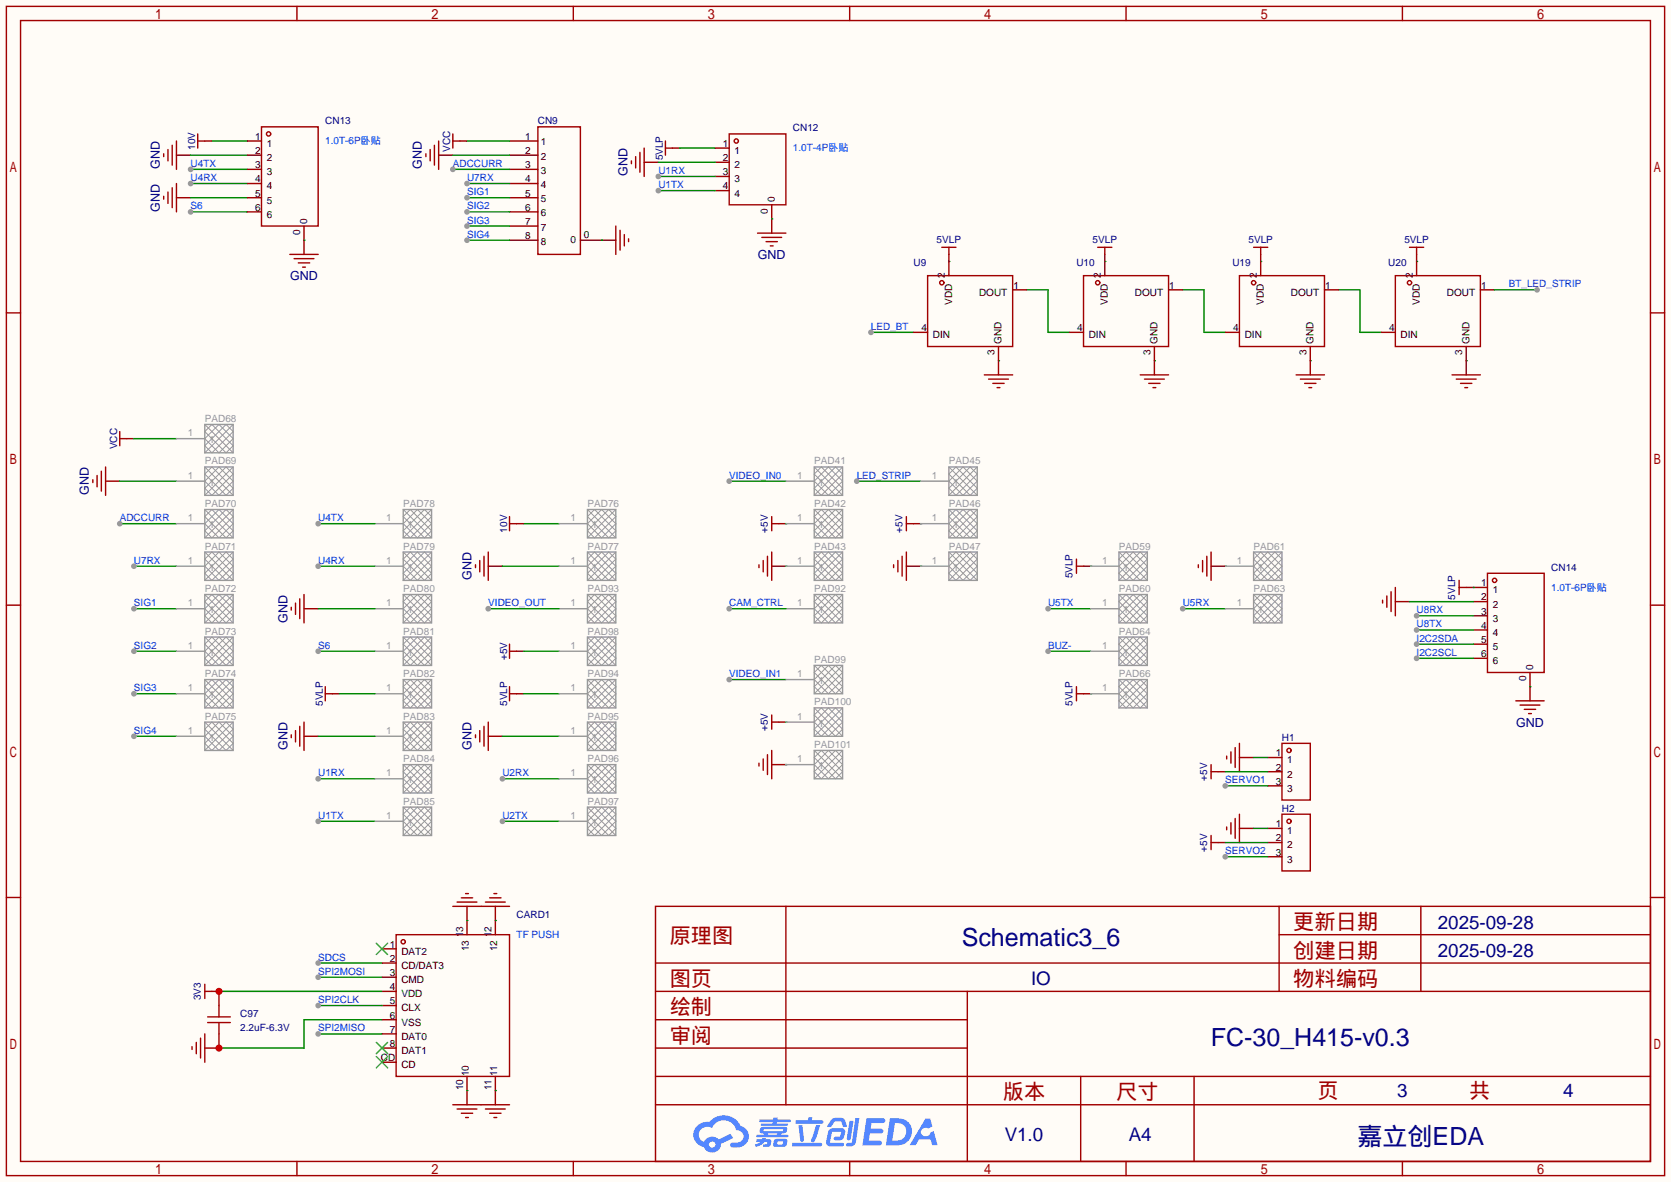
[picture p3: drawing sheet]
<svg xmlns="http://www.w3.org/2000/svg" width="299mm" height="212mm" viewBox="0 0 299 212" stroke-linecap="round" stroke-linejoin="round" font-family="sans-serif">
<defs><g id="words">
<g font-size="4.5" fill="#000080">
<text x="172.4" y="169.6">Schematic3_6</text>
<text x="217" y="187.4">FC-30_H415-v0.3</text>
<text x="243.3" y="205.2">嘉立创EDA</text>
</g>
<g font-size="3.8" fill="#a00000">
<text x="231.8" y="166.5">更新日期</text>
<text x="120" y="169.1">原理图</text>
<text x="231.8" y="171.6">创建日期</text>
<text x="120" y="176.7">图页</text>
<text x="231.8" y="176.7">物料编码</text>
<text x="120" y="181.8">绘制</text>
<text x="120" y="186.9">审阅</text>
<text x="179.7" y="197">版本</text>
<text x="200" y="197">尺寸</text>
<text x="236.1" y="196.8">页</text>
<text x="263.3" y="196.8">共</text>
</g>
<g font-size="3.4" fill="#000080">
<text x="257.7" y="166.4">2025-09-28</text>
<text x="257.7" y="171.5">2025-09-28</text>
<text x="184.8" y="176.6">IO</text>
<text x="250.4" y="196.7">3</text>
<text x="280.1" y="196.7">4</text>
<text x="180.1" y="204.5">V1.0</text>
<text x="202.3" y="204.5">A4</text>
</g>
<g font-size="2.2" fill="#000080">
<text x="28.6" y="30.3" transform="rotate(-90 28.6 30.3)">GND</text>
<text x="75.6" y="30.3" transform="rotate(-90 75.6 30.3)">GND</text>
<text x="112.5" y="31.6" transform="rotate(-90 112.5 31.6)">GND</text>
<text x="28.6" y="37.9" transform="rotate(-90 28.6 37.9)">GND</text>
<text x="135.8" y="46.4">GND</text>
<text x="52" y="50.2">GND</text>
<text x="15.9" y="88.7" transform="rotate(-90 15.9 88.7)">GND</text>
<text x="84.5" y="104" transform="rotate(-90 84.5 104)">GND</text>
<text x="51.5" y="111.6" transform="rotate(-90 51.5 111.6)">GND</text>
<text x="271.7" y="130.2">GND</text>
<text x="51.5" y="134.4" transform="rotate(-90 51.5 134.4)">GND</text>
<text x="84.5" y="134.4" transform="rotate(-90 84.5 134.4)">GND</text>
</g>
<g font-size="1.8" fill="#000080">
<text x="58.3" y="22.3">CN13</text>
<text x="96.4" y="22.3">CN9</text>
<text x="142.1" y="23.6">CN12</text>
<text x="35" y="26.9" transform="rotate(-90 35 26.9)">10V</text>
<text x="80.7" y="27.2" transform="rotate(-90 80.7 27.2)">VCC</text>
<text x="118.8" y="28.7" transform="rotate(-90 118.8 28.7)">5VLP</text>
<text x="163.7" y="47.7">U9</text>
<text x="167.9" y="43.6">5VLP</text>
<text x="192.9" y="47.7">U10</text>
<text x="195.8" y="43.6">5VLP</text>
<text x="220.9" y="47.7">U19</text>
<text x="223.7" y="43.6">5VLP</text>
<text x="248.8" y="47.7">U20</text>
<text x="251.7" y="43.6">5VLP</text>
<text x="21" y="80.5" transform="rotate(-90 21 80.5)">VCC</text>
<text x="90.9" y="95.4" transform="rotate(-90 90.9 95.4)">10V</text>
<text x="137.6" y="95.5" transform="rotate(-90 137.6 95.5)">+5V</text>
<text x="161.7" y="95.5" transform="rotate(-90 161.7 95.5)">+5V</text>
<text x="192.2" y="103.7" transform="rotate(-90 192.2 103.7)">5VLP</text>
<text x="260.8" y="107.5" transform="rotate(-90 260.8 107.5)">5VLP</text>
<text x="278" y="102.3">CN14</text>
<text x="90.9" y="118.3" transform="rotate(-90 90.9 118.3)">+5V</text>
<text x="57.8" y="126.5" transform="rotate(-90 57.8 126.5)">5VLP</text>
<text x="90.9" y="126.5" transform="rotate(-90 90.9 126.5)">5VLP</text>
<text x="137.6" y="131" transform="rotate(-90 137.6 131)">+5V</text>
<text x="192.2" y="126.5" transform="rotate(-90 192.2 126.5)">5VLP</text>
<text x="229.7" y="132.8">H1</text>
<text x="216.3" y="139.9" transform="rotate(-90 216.3 139.9)">+5V</text>
<text x="229.7" y="145.5">H2</text>
<text x="216.3" y="152.6" transform="rotate(-90 216.3 152.6)">+5V</text>
<text x="92.6" y="164.5">CARD1</text>
<text x="36" y="179.3" transform="rotate(-90 36 179.3)">3V3</text>
<text x="43.1" y="182.3">C97</text>
<text x="43.1" y="184.8">2.2uF-6.3V</text>
</g>
<g font-size="1.8" fill="#00f">
<text x="34.2" y="29.9">U4TX</text>
<text x="58.3" y="25.8">1.0T-6P卧贴</text>
<text x="81.2" y="29.9">ADCCURR</text>
<text x="142.1" y="27.1">1.0T-4P卧贴</text>
<text x="34.2" y="32.4">U4RX</text>
<text x="83.7" y="35">SIG1</text>
<text x="83.7" y="32.4">U7RX</text>
<text x="118" y="31.2">U1RX</text>
<text x="118" y="33.7">U1TX</text>
<text x="34.2" y="37.5">S6</text>
<text x="83.7" y="37.5">SIG2</text>
<text x="83.7" y="40.1">SIG3</text>
<text x="83.7" y="42.6">SIG4</text>
<text x="270.4" y="51.5">BT_LED_STRIP</text>
<text x="156.1" y="59.1">LED_BT</text>
<text x="130.7" y="85.8">VIDEO_IN0</text>
<text x="153.5" y="85.8">LED_STRIP</text>
<text x="21.5" y="93.4">ADCCURR</text>
<text x="57" y="93.4">U4TX</text>
<text x="24" y="101">U7RX</text>
<text x="57" y="101">U4RX</text>
<text x="278" y="105.9">1.0T-6P卧贴</text>
<text x="24" y="108.6">SIG1</text>
<text x="87.5" y="108.6">VIDEO_OUT</text>
<text x="130.7" y="108.6">CAM_CTRL</text>
<text x="187.8" y="108.6">U5TX</text>
<text x="212" y="108.6">U5RX</text>
<text x="253.9" y="109.9">U8RX</text>
<text x="253.9" y="112.5">U8TX</text>
<text x="24" y="116.3">SIG2</text>
<text x="57" y="116.3">S6</text>
<text x="187.8" y="116.3">BUZ-</text>
<text x="253.9" y="115">I2C2SDA</text>
<text x="253.9" y="117.5">I2C2SCL</text>
<text x="24" y="123.9">SIG3</text>
<text x="130.7" y="121.3">VIDEO_IN1</text>
<text x="24" y="131.5">SIG4</text>
<text x="57" y="139.1">U1RX</text>
<text x="90" y="139.1">U2RX</text>
<text x="219.6" y="140.4">SERVO1</text>
<text x="57" y="146.7">U1TX</text>
<text x="90" y="146.7">U2TX</text>
<text x="219.6" y="153.1">SERVO2</text>
<text x="57" y="172.1">SDCS</text>
<text x="92.6" y="168.1">TF PUSH</text>
<text x="57" y="174.7">SPI2MOSI</text>
<text x="57" y="179.8">SPI2CLK</text>
<text x="57" y="184.8">SPI2MISO</text>
</g>
<g font-size="1.8">
<text x="45.7" y="25.1">1</text>
<text x="45.7" y="27.6">2</text>
<text x="47.8" y="26.3">1</text>
<text x="47.8" y="28.9">2</text>
<text x="94.1" y="25.1">1</text>
<text x="94.1" y="27.6">2</text>
<text x="96.9" y="26.1">1</text>
<text x="96.9" y="28.6">2</text>
<text x="129.6" y="26.3">1</text>
<text x="129.6" y="28.9">2</text>
<text x="131.6" y="27.6">1</text>
<text x="45.7" y="30.1">3</text>
<text x="45.7" y="32.7">4</text>
<text x="45.7" y="35.2">5</text>
<text x="47.8" y="31.4">3</text>
<text x="47.8" y="33.9">4</text>
<text x="94.1" y="30.1">3</text>
<text x="94.1" y="32.7">4</text>
<text x="94.1" y="35.2">5</text>
<text x="96.9" y="31.2">3</text>
<text x="96.9" y="33.7">4</text>
<text x="129.6" y="31.4">3</text>
<text x="129.6" y="33.9">4</text>
<text x="131.6" y="30.1">2</text>
<text x="131.6" y="32.7">3</text>
<text x="131.6" y="35.2">4</text>
<text x="45.7" y="37.8">6</text>
<text x="47.8" y="36.5">5</text>
<text x="47.8" y="39">6</text>
<text x="55.1" y="40.1" transform="rotate(-90 55.1 40.1)">0</text>
<text x="94.1" y="37.8">6</text>
<text x="94.1" y="40.3">7</text>
<text x="96.9" y="36.2">5</text>
<text x="96.9" y="38.8">6</text>
<text x="96.9" y="41.3">7</text>
<text x="137.6" y="38.3" transform="rotate(-90 137.6 38.3)">0</text>
<text x="138.9" y="36.2" transform="rotate(-90 138.9 36.2)">0</text>
<text x="53.8" y="42.1" transform="rotate(-90 53.8 42.1)">0</text>
<text x="94.1" y="42.8">8</text>
<text x="96.9" y="43.9">8</text>
<text x="102.3" y="43.6">0</text>
<text x="104.6" y="42.6">0</text>
<text x="169.4" y="49.8" transform="rotate(-90 169.4 49.8)">2</text>
<text x="175.5" y="53">DOUT</text>
<text x="181.6" y="51.7">1</text>
<text x="197.3" y="49.8" transform="rotate(-90 197.3 49.8)">2</text>
<text x="203.4" y="53">DOUT</text>
<text x="209.5" y="51.7">1</text>
<text x="225.2" y="49.8" transform="rotate(-90 225.2 49.8)">2</text>
<text x="231.3" y="53">DOUT</text>
<text x="237.5" y="51.7">1</text>
<text x="253.2" y="49.8" transform="rotate(-90 253.2 49.8)">2</text>
<text x="259.3" y="53">DOUT</text>
<text x="265.4" y="51.7">1</text>
<text x="165.1" y="59.3">4</text>
<text x="170.6" y="54.6" transform="rotate(-90 170.6 54.6)">VDD</text>
<text x="193.1" y="59.3">4</text>
<text x="198.6" y="54.6" transform="rotate(-90 198.6 54.6)">VDD</text>
<text x="221" y="59.3">4</text>
<text x="226.5" y="54.6" transform="rotate(-90 226.5 54.6)">VDD</text>
<text x="248.9" y="59.3">4</text>
<text x="254.4" y="54.6" transform="rotate(-90 254.4 54.6)">VDD</text>
<text x="167.2" y="60.6">DIN</text>
<text x="178.2" y="63.7" transform="rotate(-90 178.2 63.7)">3</text>
<text x="179.5" y="61.6" transform="rotate(-90 179.5 61.6)">GND</text>
<text x="195.1" y="60.6">DIN</text>
<text x="206.2" y="63.7" transform="rotate(-90 206.2 63.7)">3</text>
<text x="207.5" y="61.6" transform="rotate(-90 207.5 61.6)">GND</text>
<text x="223.1" y="60.6">DIN</text>
<text x="234.1" y="63.7" transform="rotate(-90 234.1 63.7)">3</text>
<text x="235.4" y="61.6" transform="rotate(-90 235.4 61.6)">GND</text>
<text x="251" y="60.6">DIN</text>
<text x="262.1" y="63.7" transform="rotate(-90 262.1 63.7)">3</text>
<text x="263.3" y="61.6" transform="rotate(-90 263.3 61.6)">GND</text>
<text x="265.4" y="105.1">1</text>
<text x="265.4" y="107.6">2</text>
<text x="267.5" y="106.3">1</text>
<text x="265.4" y="110.1">3</text>
<text x="265.4" y="112.7">4</text>
<text x="267.5" y="108.9">2</text>
<text x="267.5" y="111.4">3</text>
<text x="267.5" y="114">4</text>
<text x="265.4" y="115.2">5</text>
<text x="265.4" y="117.8">6</text>
<text x="267.5" y="116.5">5</text>
<text x="267.5" y="119">6</text>
<text x="273.5" y="122.1" transform="rotate(-90 273.5 122.1)">0</text>
<text x="274.8" y="120.1" transform="rotate(-90 274.8 120.1)">0</text>
<text x="228.6" y="135.5">1</text>
<text x="230.7" y="136.8">1</text>
<text x="228.6" y="138.1">2</text>
<text x="228.6" y="140.6">3</text>
<text x="230.7" y="139.4">2</text>
<text x="230.7" y="141.9">3</text>
<text x="228.6" y="148.2">1</text>
<text x="230.7" y="149.5">1</text>
<text x="228.6" y="150.8">2</text>
<text x="228.6" y="153.3">3</text>
<text x="230.7" y="152.1">2</text>
<text x="230.7" y="154.6">3</text>
<text x="83" y="168" transform="rotate(-90 83 168)">13</text>
<text x="88.1" y="168" transform="rotate(-90 88.1 168)">12</text>
<text x="69.9" y="169.8">1</text>
<text x="69.9" y="172.4">2</text>
<text x="71.9" y="171.1">DAT2</text>
<text x="71.9" y="173.6">CD/DAT3</text>
<text x="84" y="170.5" transform="rotate(-90 84 170.5)">13</text>
<text x="89.1" y="170.5" transform="rotate(-90 89.1 170.5)">12</text>
<text x="69.9" y="174.9">3</text>
<text x="69.9" y="177.5">4</text>
<text x="69.9" y="180">5</text>
<text x="71.9" y="176.2">CMD</text>
<text x="71.9" y="178.7">VDD</text>
<text x="69.9" y="182.5">6</text>
<text x="69.9" y="185.1">7</text>
<text x="71.9" y="181.3">CLX</text>
<text x="71.9" y="183.8">VSS</text>
<text x="68.3" y="190.2">CD</text>
<text x="69.9" y="187.6">8</text>
<text x="71.9" y="186.3">DAT0</text>
<text x="71.9" y="188.9">DAT1</text>
<text x="71.9" y="191.4">CD</text>
<text x="83" y="195.4" transform="rotate(-90 83 195.4)">10</text>
<text x="84" y="192.9" transform="rotate(-90 84 192.9)">10</text>
<text x="88.1" y="195.4" transform="rotate(-90 88.1 195.4)">11</text>
<text x="89.1" y="192.9" transform="rotate(-90 89.1 192.9)">11</text>
</g>
<g font-size="1.8" fill="#999">
<text x="36.7" y="75.6">PAD68</text>
<text x="33.7" y="78.2">1</text>
<text x="36.7" y="83.2">PAD69</text>
<text x="37.5" y="79.4">1</text>
<text x="145.9" y="83.2">PAD41</text>
<text x="170.1" y="83.2">PAD45</text>
<text x="33.7" y="85.8">1</text>
<text x="37.5" y="87.1">1</text>
<text x="142.9" y="85.8">1</text>
<text x="146.7" y="87.1">1</text>
<text x="167" y="85.8">1</text>
<text x="170.8" y="87.1">1</text>
<text x="33.7" y="93.4">1</text>
<text x="36.7" y="90.9">PAD70</text>
<text x="37.5" y="94.7">1</text>
<text x="69.2" y="93.4">1</text>
<text x="72.3" y="90.9">PAD78</text>
<text x="73" y="94.7">1</text>
<text x="102.3" y="93.4">1</text>
<text x="105.3" y="90.9">PAD76</text>
<text x="106" y="94.7">1</text>
<text x="142.9" y="93.4">1</text>
<text x="145.9" y="90.9">PAD42</text>
<text x="146.7" y="94.7">1</text>
<text x="167" y="93.4">1</text>
<text x="170.1" y="90.9">PAD46</text>
<text x="170.8" y="94.7">1</text>
<text x="33.7" y="101">1</text>
<text x="36.7" y="98.5">PAD71</text>
<text x="69.2" y="101">1</text>
<text x="72.3" y="98.5">PAD79</text>
<text x="102.3" y="101">1</text>
<text x="105.3" y="98.5">PAD77</text>
<text x="142.9" y="101">1</text>
<text x="145.9" y="98.5">PAD43</text>
<text x="167" y="101">1</text>
<text x="170.1" y="98.5">PAD47</text>
<text x="197.5" y="101">1</text>
<text x="200.5" y="98.5">PAD59</text>
<text x="221.6" y="101">1</text>
<text x="224.7" y="98.5">PAD61</text>
<text x="36.7" y="106.1">PAD72</text>
<text x="37.5" y="102.3">1</text>
<text x="72.3" y="106.1">PAD80</text>
<text x="73" y="102.3">1</text>
<text x="105.3" y="106.1">PAD93</text>
<text x="106" y="102.3">1</text>
<text x="145.9" y="106.1">PAD92</text>
<text x="146.7" y="102.3">1</text>
<text x="170.8" y="102.3">1</text>
<text x="200.5" y="106.1">PAD60</text>
<text x="201.3" y="102.3">1</text>
<text x="224.7" y="106.1">PAD63</text>
<text x="225.4" y="102.3">1</text>
<text x="33.7" y="108.6">1</text>
<text x="36.7" y="113.7">PAD73</text>
<text x="37.5" y="109.9">1</text>
<text x="69.2" y="108.6">1</text>
<text x="72.3" y="113.7">PAD81</text>
<text x="73" y="109.9">1</text>
<text x="102.3" y="108.6">1</text>
<text x="105.3" y="113.7">PAD98</text>
<text x="106" y="109.9">1</text>
<text x="142.9" y="108.6">1</text>
<text x="146.7" y="109.9">1</text>
<text x="197.5" y="108.6">1</text>
<text x="200.5" y="113.7">PAD64</text>
<text x="201.3" y="109.9">1</text>
<text x="221.6" y="108.6">1</text>
<text x="225.4" y="109.9">1</text>
<text x="33.7" y="116.3">1</text>
<text x="37.5" y="117.5">1</text>
<text x="69.2" y="116.3">1</text>
<text x="73" y="117.5">1</text>
<text x="102.3" y="116.3">1</text>
<text x="106" y="117.5">1</text>
<text x="145.9" y="118.8">PAD99</text>
<text x="197.5" y="116.3">1</text>
<text x="201.3" y="117.5">1</text>
<text x="33.7" y="123.9">1</text>
<text x="36.7" y="121.3">PAD74</text>
<text x="37.5" y="125.2">1</text>
<text x="69.2" y="123.9">1</text>
<text x="72.3" y="121.3">PAD82</text>
<text x="73" y="125.2">1</text>
<text x="102.3" y="123.9">1</text>
<text x="105.3" y="121.3">PAD94</text>
<text x="106" y="125.2">1</text>
<text x="142.9" y="121.3">1</text>
<text x="146.7" y="122.6">1</text>
<text x="197.5" y="123.9">1</text>
<text x="200.5" y="121.3">PAD66</text>
<text x="201.3" y="125.2">1</text>
<text x="33.7" y="131.5">1</text>
<text x="36.7" y="129">PAD75</text>
<text x="69.2" y="131.5">1</text>
<text x="72.3" y="129">PAD83</text>
<text x="102.3" y="131.5">1</text>
<text x="105.3" y="129">PAD95</text>
<text x="142.9" y="129">1</text>
<text x="145.9" y="126.4">PAD100</text>
<text x="146.7" y="130.2">1</text>
<text x="37.5" y="132.8">1</text>
<text x="72.3" y="136.6">PAD84</text>
<text x="73" y="132.8">1</text>
<text x="105.3" y="136.6">PAD96</text>
<text x="106" y="132.8">1</text>
<text x="142.9" y="136.6">1</text>
<text x="145.9" y="134">PAD101</text>
<text x="146.7" y="137.9">1</text>
<text x="69.2" y="139.1">1</text>
<text x="73" y="140.4">1</text>
<text x="102.3" y="139.1">1</text>
<text x="106" y="140.4">1</text>
<text x="69.2" y="146.7">1</text>
<text x="72.3" y="144.2">PAD85</text>
<text x="73" y="148">1</text>
<text x="102.3" y="146.7">1</text>
<text x="105.3" y="144.2">PAD97</text>
<text x="106" y="148">1</text>
</g>
</g></defs>
<path d="M0 0h299.5v211.8h-299.5z" fill="#fffcf7"/>
<g fill="none" stroke="#a10000" stroke-width=".25">
<path d="M1.1 1.1h297.2v209.6h-297.2zM3.7 3.7h292.1v204.5h-292.1zM53.2 1.1v2.6M102.7 1.1v2.6M152.3 1.1v2.6M201.8 1.1v2.6M251.3 1.1v2.6M1.1 56.1h2.6M295.8 56.1h2.5M1.1 108.5h2.6M295.8 108.5h2.5M1.1 160.8h2.6"/>
<path d="M117.5 162.4h178.3v45.8h-178.3zM117.5 177.7h178.3M117.5 172.6h178.3M140.8 162.4v35.6M173.4 177.7v30.5M229.2 162.4v15.3M229.2 167.5h66.6M254.6 162.4v15.3M295.8 160.8h2.5M117.5 182.8h55.9M117.5 198h178.3M117.5 192.9h178.3"/>
<path d="M117.5 187.8h55.9M193.7 192.9v15.3M214 192.9v15.3M53.2 208.2v2.5M102.7 208.2v2.5M152.3 208.2v2.5M201.8 208.2v2.5M251.3 208.2v2.5"/>
</g>
<g fill="#5487ff">
<path d="M155.3 200.4h2.1a.97 .97 0 0 1 1.3 .4 .53 .53 0 0 1-.7 .5h-1.8l-.2 1h1.9a.43 .43 0 0 1 .4 .5 .43 .43 0 0 1-.5 .3h-1.9l-.2 1.3h1.7a.45 .45 0 0 1 .6 .2 .45 .45 0 0 1-.2 .6l-3.2 .1z"/>
<path d="M165.9 200.5h.8l.4 1.4-.7 .4a.82 .82 0 0 0-1.2 .1 .82 .82 0 0 0 .1 1.1 .82 .82 0 0 0 1.2 0l.2-.5 .6-.3 .7 2.5h-.9l-.3-1h-2.1l-.6 1h-1.1z"/>
<path d="M152.2 200.9h.8l-.5 3.2a.36 .36 0 0 1-.4 .3 .36 .36 0 0 1-.3-.4z"/>
<path d="M153.3 200.4h.7l-.6 4.3a1.13 1.13 0 0 1-1.8 .6l.2-.4 .7-.1 .2-.2z"/>
<path d="M149 200.7l.6-.4h1a.77 .77 0 0 1 .9 .6l.3 .9-.2 .2h-.5l-.4-1h-.9a1.3 1.3 0 0 0-.8 .9l-.6 .1-.2-.2z"/>
<path d="M148.6 202.5l.5-.3h1.7a.66 .66 0 0 1 .6 .9l-.1 .4a.81 .81 0 0 1-.9 .9h-.7a.32 .32 0 0 1-.3-.4 .32 .32 0 0 1 .4-.3h.7l.3-.9-1.7 .1-.3 1.9h2.1a.32 .32 0 0 1 .4 .4 .32 .32 0 0 1-.4 .3l-2.3-.1-.5-.3v-.5z"/>
<path d="M142 204.8h5a.33 .33 0 0 1 .3 .4 .33 .33 0 0 1-.3 .3h-4.9l-.2-.2z"/>
<path d="M146.3 201.6h.7l-1 2.9a.36 .36 0 0 1-.4 .2 .36 .36 0 0 1-.3-.3z"/>
<path d="M143.1 201.7h.7l.3 2.6a.34 .34 0 0 1-.3 .3 .34 .34 0 0 1-.4-.2z"/>
<path d="M142.6 200.8h2.2l.1-.4 .1-.2h.6l-.1 .6h1.8a.32 .32 0 0 1 .3 .3 .32 .32 0 0 1-.4 .3h-4.5l-.1-.1z"/>
<path d="M135.6 204.2h.9l.1-.2 .7-.1-.1 .3h.9a.82 .82 0 0 1-.6 1.3h-.7v-.4l.7-.1v-.3h-.5l-.5 .4-1 .4-.2-.4 1-.4h-.8z"/>
<path d="M136.1 200.6h2.5v-.3h.8l-.1 .3h2.2l.2 .3-.2 .2h-2.3v.3h1.8l.2 .2-.2 .2h-4.5l-.2-.2 .1-.2h2l.1-.3h-2.3l-.1-.2z"/>
<path d="M159.5 200.4l-.7 4.9h1.6a2.47 2.47 0 0 0 2.9-1.7 2.47 2.47 0 0 0-1.4-3zM160.4 201.3a1.61 1.61 0 0 1 2 1.4 1.61 1.61 0 0 1-1.8 1.7h-.7z"/>
<path d="M136.3 202.2a.55 .55 0 0 0-.2 .7 .55 .55 0 0 0 .7 .2l.1 .3h-1.3v.4h5.5l.2-.2-.2-.2h-1.2l.2-.3a.7 .7 0 0 0 .8-.2 .7 .7 0 0 0 0-.9h-4.1zM136.9 202.4h3.3l.2 .1-.2 .2h-3.2l-.2-.1zM137.6 203.1h1.7l-.2 .3h-1.4z"/>
<path d="M138.8 204.3a1.05 1.05 0 0 0-.1 1.2 2.91 2.91 0 0 0 2.2-.2 .98 .98 0 0 0 0-1.2h-1.6zM139.4 204.6l.8-.1 .1 .1v.3l-.2 .2h-.8z"/>
<path d="M125 201.7a2.23 2.23 0 0 0-.7 2.3 2.23 2.23 0 0 0 1.8 1.6 1.58 1.58 0 0 0 1.8 .9 1.58 1.58 0 0 0 1.3-1.5l2.2-1-.5-.8-2.1 1a1.65 1.65 0 0 0-2.6 .5 1.45 1.45 0 0 1-.8-2 1.45 1.45 0 0 1 2-.7l.2 .1a2.3 2.3 0 0 1 2.3-1.3 2.3 2.3 0 0 1 2.1 1.7 1.12 1.12 0 0 1 1.2 1.1 1.12 1.12 0 0 1-1.1 1.2h-.7a.45 .45 0 0 0-.6 .3 .45 .45 0 0 0 .5 .6 2.26 2.26 0 0 0 2.9-2.5 2.04 2.04 0 0 0-1.5-1.4 3.3 3.3 0 0 0-5.5-.7l-1.2 .1zM127.1 205.2a.57 .57 0 0 1 1.1 0 .57 .57 0 0 1-1.1 0z"/>
</g>
<path d="M31.6 27.8h2.6M54.5 43.1v2.5" fill="none" stroke="#870000" stroke-width=".25"/>
<path d="M29.3 27.6v.5M30.1 26.8v2M30.9 26v3.6M31.6 25.3v5.1M51.9 45.6h5.1M52.7 46.4h3.6M53.5 47.1h2M54.2 47.9h.5" fill="none" stroke="#a10000" stroke-width=".25"/>
<path d="M34.2 27.8h10.1M34.2 30.4h10.1M38 25.3h6.3" fill="none" stroke="#008700" stroke-width=".25"/>
<circle cx="34.2" cy="30.4" r=".51" fill="#999"/>
<path d="M31.6 35.4h2.6" fill="none" stroke="#870000" stroke-width=".25"/>
<path d="M29.3 35.2v.5M30.1 34.4v2M30.9 33.7v3.5M31.6 32.9v5.1" fill="none" stroke="#a10000" stroke-width=".25"/>
<path d="M34.2 35.4h10.1M34.2 38h10.1" fill="none" stroke="#008700" stroke-width=".25"/>
<circle cx="34.2" cy="38" r=".51" fill="#999"/>
<path d="M36.7 25.3h1.3M138.3 39.2v2.6" fill="none" stroke="#870000" stroke-width=".25"/>
<path d="M35.4 24v2.5M35.4 25.3h1.3M135.8 41.8h5M136.5 42.5h3.6M137.3 43.3h2M138 44.1h.6" fill="none" stroke="#a10000" stroke-width=".25"/>
<path d="M34.2 32.9h10.1" fill="none" stroke="#008700" stroke-width=".25"/>
<circle cx="34.2" cy="32.9" r=".51" fill="#999"/>
<g fill="none" stroke="#870000" stroke-width=".25">
<path d="M44.3 25.3h2.6M44.3 27.8h2.6M44.3 30.4h2.6M44.3 32.9h2.6M44.3 35.4h2.6M44.3 38h2.6M91.3 25.3h5.1M91.3 27.8h5.1M91.3 30.4h5.1M91.3 32.9h5.1M91.3 35.4h5.1M91.3 38h5.1"/>
<path d="M128.1 26.5h2.6M128.1 29.1h2.6M128.1 31.6h2.6M128.1 34.2h2.6M138.3 36.7v2.5M54.5 40.5v2.6M91.3 40.5h5.1M91.3 43.1h5.1M104 43.1h6.4"/>
</g>
<g fill="none" stroke="#a10000" stroke-width=".25">
<path d="M46.9 22.7h10.1v17.8h-10.1zM96.4 22.7h7.6v22.9h-7.6zM130.7 24h10.1v12.7h-10.1zM110.4 40.5v5.1M111.1 41.3v3.5M111.9 42v2.1M112.6 42.8v.5"/>
<circle cx="48.1" cy="24" r=".38"/>
<circle cx="132" cy="25.3" r=".38"/>
</g>
<path d="M83.7 35.4h7.6M138.3 39.2h.1M54.5 43.1h.1M107.8 43.1h.1" fill="none" stroke="#008700" stroke-width=".25"/>
<circle cx="83.7" cy="35.4" r=".51" fill="#999"/>
<path d="M83.7 38h7.6" fill="none" stroke="#008700" stroke-width=".25"/>
<circle cx="83.7" cy="38" r=".51" fill="#999"/>
<path d="M83.7 40.5h7.6" fill="none" stroke="#008700" stroke-width=".25"/>
<circle cx="83.7" cy="40.5" r=".51" fill="#999"/>
<path d="M83.7 43.1h7.6" fill="none" stroke="#008700" stroke-width=".25"/>
<circle cx="83.7" cy="43.1" r=".51" fill="#999"/>
<path d="M83.7 32.9h7.6" fill="none" stroke="#008700" stroke-width=".25"/>
<circle cx="83.7" cy="32.9" r=".51" fill="#999"/>
<path d="M81.2 30.4h10.1" fill="none" stroke="#008700" stroke-width=".25"/>
<circle cx="81.2" cy="30.4" r=".51" fill="#999"/>
<path d="M78.6 27.8h2.6M82.4 25.3h1.3M115.4 29.1h2.6M120.5 26.5h1.3" fill="none" stroke="#870000" stroke-width=".25"/>
<path d="M76.3 27.6v.5M77.1 26.8v2M77.9 26v3.6M78.6 25.3v5.1M81.2 24v2.5M81.2 25.3h1.2M113.2 28.8v.5M113.9 28.1v2M114.7 27.3v3.6M115.4 26.5v5.1M119.3 25.3v2.5M119.3 26.5h1.2" fill="none" stroke="#a10000" stroke-width=".25"/>
<path d="M81.2 27.8h10.1M83.7 25.3h7.6M118 29.1h10.1M118 31.6h10.1M121.8 26.5h6.3" fill="none" stroke="#008700" stroke-width=".25"/>
<circle cx="118" cy="31.6" r=".51" fill="#999"/>
<path d="M118 34.2h10.1" fill="none" stroke="#008700" stroke-width=".25"/>
<circle cx="118" cy="34.2" r=".51" fill="#999"/>
<path d="M139.6 93.9h1.2M163.7 93.9h1.3M138.3 101.5h2.5M162.4 101.5h2.6" fill="none" stroke="#870000" stroke-width=".25"/>
<path d="M137.5 99.7v3.6M138.3 92.6v2.5M138.3 98.9v5.1M138.3 93.9h1.3M161.7 99.7v3.6M162.4 92.6v2.5M162.4 98.9v5.1M162.4 93.9h1.3M136 101.2v.5M136.8 100.5v2M160.1 101.2v.5M160.9 100.5v2" fill="none" stroke="#a10000" stroke-width=".25"/>
<path d="M130.7 86.2h10.1M140.8 93.9h.1M165 93.9h.1M140.8 101.5h.1M165 101.5h.1" fill="none" stroke="#008700" stroke-width=".25"/>
<circle cx="130.7" cy="86.2" r=".51" fill="#999"/>
<path d="M153.5 86.2h11.5" fill="none" stroke="#008700" stroke-width=".25"/>
<circle cx="153.5" cy="86.2" r=".51" fill="#999"/>
<path d="M194.2 101.5h1.3" fill="none" stroke="#870000" stroke-width=".25"/>
<path d="M192.9 100.2v2.5M192.9 101.5h1.3" fill="none" stroke="#a10000" stroke-width=".25"/>
<path d="M195.5 101.5h.1M212 109.1h7.6" fill="none" stroke="#008700" stroke-width=".25"/>
<circle cx="212" cy="109.1" r=".51" fill="#999"/>
<path d="M156.1 59.6h7.6M170.1 46.9h.1M184 51.9h3.8v7.7h3.8M198 46.9h.1M212 51.9h3.8v7.7h3.8M225.9 46.9h.1M239.9 51.9h3.8v7.7h3.8M253.9 46.9h.1M178.9 64.6h.1M206.9 64.6h.1M234.8 64.6h.1M262.8 64.6h.1" fill="none" stroke="#008700" stroke-width=".25"/>
<path d="M170.1 45.6v1.3M198 45.6v1.3M225.9 45.6v1.3M253.9 45.6v1.3M178.9 64.6v2.6M206.9 64.6v2.6M234.8 64.6v2.6M262.8 64.6v2.6" fill="none" stroke="#870000" stroke-width=".25"/>
<g fill="none" stroke="#a10000" stroke-width=".25">
<path d="M168.8 44.3h2.5M170.1 44.3v1.3M196.7 44.3h2.6M198 44.3v1.3M224.7 44.3h2.5M225.9 44.3v1.3M252.6 44.3h2.5M253.9 44.3v1.3M176.4 67.2h5.1M177.2 67.9h3.5M177.9 68.7h2.1M178.7 69.5h.5"/>
<path d="M204.3 67.2h5.1M205.1 67.9h3.6M205.9 68.7h2M206.6 69.5h.5M232.3 67.2h5.1M233 67.9h3.6M233.8 68.7h2M234.6 69.5h.5M260.2 67.2h5.1M261 67.9h3.5M261.7 68.7h2.1M262.5 69.5h.5"/>
</g>
<circle cx="156.1" cy="59.6" r=".51" fill="#999"/>
<g fill="none" stroke="#a10000" stroke-width=".25">
<path d="M166.2 49.4h15.3v12.7h-15.3zM194.2 49.4h15.2v12.7h-15.2zM222.1 49.4h15.3v12.7h-15.3zM250.1 49.4h15.2v12.7h-15.2z"/>
<circle cx="168.8" cy="50.7" r=".38"/>
<circle cx="196.7" cy="50.7" r=".38"/>
<circle cx="224.7" cy="50.7" r=".38"/>
<circle cx="252.6" cy="50.7" r=".38"/>
</g>
<g fill="none" stroke="#870000" stroke-width=".25">
<path d="M163.7 59.6h2.5M170.1 46.9v2.5M181.5 51.9h2.5M191.6 59.6h2.6M198 46.9v2.5M209.4 51.9h2.6M219.6 59.6h2.5M225.9 46.9v2.5M237.4 51.9h2.5M247.5 59.6h2.6M253.9 46.9v2.5M265.3 51.9h2.5"/>
<path d="M178.9 62.1v2.5M206.9 62.1v2.5M234.8 62.1v2.5M262.8 62.1v2.5"/>
</g>
<path d="M267.8 51.9h7.7" fill="none" stroke="#008700" stroke-width=".25"/>
<circle cx="275.5" cy="51.9" r=".51" fill="#999"/>
<path d="M24 109.1h7.6" fill="none" stroke="#008700" stroke-width=".25"/>
<circle cx="24" cy="109.1" r=".51" fill="#999"/>
<path d="M24 116.7h7.6" fill="none" stroke="#008700" stroke-width=".25"/>
<circle cx="24" cy="116.7" r=".51" fill="#999"/>
<path d="M24 124.3h7.6" fill="none" stroke="#008700" stroke-width=".25"/>
<circle cx="24" cy="124.3" r=".51" fill="#999"/>
<path d="M24 132h7.6" fill="none" stroke="#008700" stroke-width=".25"/>
<circle cx="24" cy="132" r=".51" fill="#999"/>
<path d="M24 101.5h7.6" fill="none" stroke="#008700" stroke-width=".25"/>
<circle cx="24" cy="101.5" r=".51" fill="#999"/>
<path d="M21.5 93.9h10.1" fill="none" stroke="#008700" stroke-width=".25"/>
<circle cx="21.5" cy="93.9" r=".51" fill="#999"/>
<path d="M22.7 78.6h1.3M18.9 86.2h2.6" fill="none" stroke="#870000" stroke-width=".25"/>
<path d="M21.5 77.3v2.6M21.5 78.6h1.2M16.6 86v.5M17.4 85.2v2M18.2 84.5v3.5M18.9 83.7v5.1" fill="none" stroke="#a10000" stroke-width=".25"/>
<path d="M24 78.6h7.6M21.5 86.2h10.1M187.8 109.1h7.7" fill="none" stroke="#008700" stroke-width=".25"/>
<circle cx="187.8" cy="109.1" r=".51" fill="#999"/>
<path d="M217 101.5h2.6" fill="none" stroke="#870000" stroke-width=".25"/>
<path d="M216.3 99.7v3.6M217 98.9v5.1M214.8 101.2v.5M215.5 100.5v2" fill="none" stroke="#a10000" stroke-width=".25"/>
<path d="M187.8 116.7h7.7M219.6 101.5h.1" fill="none" stroke="#008700" stroke-width=".25"/>
<circle cx="187.8" cy="116.7" r=".51" fill="#999"/>
<path d="M87.5 101.5h2.5M194.2 124.3h1.3" fill="none" stroke="#870000" stroke-width=".25"/>
<path d="M86.7 99.7v3.6M87.5 98.9v5.1M85.2 101.2v.5M86 100.5v2M192.9 123.1v2.5M192.9 124.3h1.3" fill="none" stroke="#a10000" stroke-width=".25"/>
<path d="M57 93.9h10.2M93.9 93.9h6.3M90 101.5h10.2M195.5 124.3h.1" fill="none" stroke="#008700" stroke-width=".25"/>
<g fill="none" stroke="#999" stroke-width=".25">
<path d="M31.6 78.6h5.1M36.7 76.1h5.1v5.1h-5.1zM31.6 93.9h5.1M31.6 86.2h5.1M36.7 91.3h5.1v5.1h-5.1zM36.7 83.7h5.1v5.1h-5.1zM36.7 98.9h5.1v5.1h-5.1zM67.2 93.9h5.1M72.3 91.3h5v5.1h-5zM72.3 98.9h5v5.1h-5zM140.8 93.9h5.1M140.8 86.2h5.1"/>
<path d="M145.9 83.7h5.1v5.1h-5.1zM145.9 91.3h5.1v5.1h-5.1zM145.9 98.9h5.1v5.1h-5.1zM165 93.9h5.1M165 86.2h5.1M170.1 98.9h5v5.1h-5zM170.1 83.7h5v5.1h-5zM170.1 91.3h5v5.1h-5zM200.5 98.9h5.1v5.1h-5.1zM224.7 98.9h5v5.1h-5zM31.6 116.7h5.1M31.6 109.1h5.1"/>
<path d="M31.6 101.5h5.1M36.7 114.2h5.1v5.1h-5.1zM36.7 106.6h5.1v5h-5.1zM67.2 116.7h5.1M67.2 109.1h5.1M67.2 101.5h5.1M72.3 106.6h5v5h-5zM72.3 114.2h5v5.1h-5zM140.8 101.5h5.1M165 101.5h5.1M195.5 116.7h5M195.5 109.1h5"/>
<path d="M195.5 101.5h5M200.5 114.2h5.1v5.1h-5.1zM200.5 106.6h5.1v5h-5.1zM219.6 109.1h5.1M219.6 101.5h5.1M224.7 106.6h5v5h-5zM31.6 132h5.1M31.6 124.3h5.1M36.7 129.4h5.1v5.1h-5.1zM36.7 121.8h5.1v5.1h-5.1zM67.2 132h5.1M67.2 124.3h5.1"/>
<path d="M72.3 121.8h5v5.1h-5zM72.3 129.4h5v5.1h-5zM195.5 124.3h5M200.5 121.8h5.1v5.1h-5.1z"/>
</g>
<g fill="none" stroke="#999" stroke-width=".18">
<path d="M36.7 79.9l3.8-3.8 1.3 1.2-3.8 3.9zM36.7 78.6l2.5-2.5 2.6 2.5-2.6 2.6zM36.7 76.1l5.1 5.1M38 76.1l3.8 3.8-1.3 1.3-3.8-3.9zM41.8 76.1l-5.1 5.1M36.7 85l1.3-1.3 3.8 3.8-1.3 1.3zM36.7 91.3l5.1 5.1M36.7 87.5l3.8-3.8 1.3 1.3-3.8 3.8zM36.7 86.2l2.5-2.5 2.6 2.5-2.6 2.6zM36.7 83.7l5.1 5.1M36.7 98.9l5.1 5.1M38 98.9l3.8 3.8-1.3 1.3-3.8-3.8z"/>
<path d="M38 91.3l3.8 3.8-1.3 1.3-3.8-3.8zM39.2 91.3l2.6 2.6-2.6 2.5-2.5-2.5zM39.2 98.9l2.6 2.6-2.6 2.5-2.5-2.5zM40.5 91.3l1.3 1.3-3.8 3.8-1.3-1.3zM40.5 98.9l1.3 1.3-3.8 3.8-1.3-1.3zM41.8 91.3l-5.1 5.1M41.8 83.7l-5.1 5.1M41.8 98.9l-5.1 5.1M72.3 92.6l1.2-1.3 3.8 3.8-1.2 1.3zM72.3 91.3l5 5.1M72.3 98.9l5 5.1M74.8 91.3l2.5 2.6-2.5 2.5-2.5-2.5z"/>
<path d="M74.8 98.9l2.5 2.6-2.5 2.5-2.5-2.5zM76.1 91.3l1.2 1.3-3.8 3.8-1.2-1.3zM76.1 98.9l1.2 1.3-3.8 3.8-1.2-1.3zM77.3 91.3l-5 5.1M77.3 98.9l-5 5.1M145.9 85l1.3-1.3 3.8 3.8-1.3 1.3zM145.9 87.5l3.8-3.8 1.3 1.3-3.8 3.8zM145.9 83.7l5.1 5.1M145.9 91.3l5.1 5.1M145.9 98.9l5.1 5.1M147.2 91.3l3.8 3.8-1.3 1.3-3.8-3.8zM147.2 98.9l3.8 3.8-1.3 1.3-3.8-3.8z"/>
<path d="M148.5 83.7l2.5 2.5-2.5 2.6-2.6-2.6zM148.5 91.3l2.5 2.6-2.5 2.5-2.6-2.5zM148.5 98.9l2.5 2.6-2.5 2.5-2.6-2.5zM149.7 91.3l1.3 1.3-3.8 3.8-1.3-1.3zM149.7 98.9l1.3 1.3-3.8 3.8-1.3-1.3zM151 83.7l-5.1 5.1M151 91.3l-5.1 5.1M151 98.9l-5.1 5.1M170.1 98.9l5 5.1M170.1 85l1.2-1.3 3.8 3.8-1.2 1.3zM170.1 86.2l2.5-2.5 2.5 2.5-2.5 2.6zM170.1 87.5l3.8-3.8 1.2 1.3-3.8 3.8z"/>
<path d="M170.1 83.7l5 5.1M170.1 91.3l5 5.1M171.3 91.3l3.8 3.8-1.2 1.3-3.8-3.8zM172.6 98.9l2.5 2.6-2.5 2.5-2.5-2.5zM172.6 91.3l2.5 2.6-2.5 2.5-2.5-2.5zM173.9 98.9l1.2 1.3-3.8 3.8-1.2-1.3zM173.9 91.3l1.2 1.3-3.8 3.8-1.2-1.3zM175.1 98.9l-5 5.1M175.1 83.7l-5 5.1M175.1 91.3l-5 5.1M200.5 98.9l5.1 5.1M201.8 98.9l3.8 3.8-1.3 1.3-3.8-3.8z"/>
<path d="M204.3 98.9l1.3 1.3-3.8 3.8-1.3-1.3zM205.6 98.9l-5.1 5.1M224.7 98.9l5 5.1M225.9 98.9l3.8 3.8-1.2 1.3-3.8-3.8zM227.2 98.9l2.5 2.6-2.5 2.5-2.5-2.5zM228.5 98.9l1.2 1.3-3.8 3.8-1.2-1.3zM229.7 98.9l-5 5.1M36.7 116.7l2.5-2.5 2.6 2.5-2.6 2.6zM36.7 118l3.8-3.8 1.3 1.2-3.8 3.9zM36.7 114.2l5.1 5.1M36.7 110.4l3.8-3.8 1.3 1.2-3.8 3.8zM36.7 106.6l5.1 5"/>
<path d="M38 106.6l3.8 3.8-1.3 1.2-3.8-3.8zM38 114.2l3.8 3.8-1.3 1.3-3.8-3.9zM39.2 106.6l2.6 2.5-2.6 2.5-2.5-2.5zM41.8 114.2l-5.1 5.1M41.8 106.6l-5.1 5M72.3 100.2l1.2-1.3 3.8 3.8-1.2 1.3zM72.3 107.8l1.2-1.2 3.8 3.8-1.2 1.2zM72.3 110.4l3.8-3.8 1.2 1.2-3.8 3.8zM72.3 106.6l5 5M72.3 116.7l2.5-2.5 2.5 2.5-2.5 2.6zM72.3 118l3.8-3.8 1.2 1.2-3.8 3.9zM72.3 114.2l5 5.1"/>
<path d="M73.5 114.2l3.8 3.8-1.2 1.3-3.8-3.9zM74.8 106.6l2.5 2.5-2.5 2.5-2.5-2.5zM77.3 106.6l-5 5M77.3 114.2l-5 5.1M170.1 100.2l1.2-1.3 3.8 3.8-1.2 1.3zM200.5 116.7l2.6-2.5 2.5 2.5-2.5 2.6zM200.5 118l3.8-3.8 1.3 1.2-3.8 3.9zM200.5 114.2l5.1 5.1M200.5 109.1l2.6-2.5 2.5 2.5-2.5 2.5zM200.5 106.6l5.1 5M200.5 101.5l2.6-2.6 2.5 2.6-2.5 2.5zM201.8 106.6l3.8 3.8-1.3 1.2-3.8-3.8z"/>
<path d="M201.8 114.2l3.8 3.8-1.3 1.3-3.8-3.9zM204.3 106.6l1.3 1.2-3.8 3.8-1.3-1.2zM205.6 114.2l-5.1 5.1M205.6 106.6l-5.1 5M224.7 106.6l5 5M225.9 106.6l3.8 3.8-1.2 1.2-3.8-3.8zM227.2 106.6l2.5 2.5-2.5 2.5-2.5-2.5zM228.5 106.6l1.2 1.2-3.8 3.8-1.2-1.2zM229.7 106.6l-5 5M36.7 132l2.5-2.6 2.6 2.6-2.6 2.5zM36.7 129.4l5.1 5.1M36.7 121.8l5.1 5.1"/>
<path d="M38 121.8l3.8 3.8-1.3 1.3-3.8-3.8zM38 129.4l3.8 3.8-1.3 1.3-3.8-3.8zM39.2 121.8l2.6 2.5-2.6 2.6-2.5-2.6zM40.5 129.4l1.3 1.3-3.8 3.8-1.3-1.3zM40.5 121.8l1.3 1.3-3.8 3.8-1.3-1.3zM41.8 129.4l-5.1 5.1M41.8 121.8l-5.1 5.1M72.3 123.1l1.2-1.3 3.8 3.8-1.2 1.3zM72.3 130.7l1.2-1.3 3.8 3.8-1.2 1.3zM72.3 133.2l3.8-3.8 1.2 1.3-3.8 3.8zM72.3 121.8l5 5.1M72.3 132l2.5-2.6 2.5 2.6-2.5 2.5z"/>
<path d="M72.3 129.4l5 5.1M74.8 121.8l2.5 2.5-2.5 2.6-2.5-2.6zM76.1 121.8l1.2 1.3-3.8 3.8-1.2-1.3zM77.3 121.8l-5 5.1M77.3 129.4l-5 5.1M200.5 124.3l2.6-2.5 2.5 2.5-2.5 2.6zM200.5 121.8l5.1 5.1M201.8 121.8l3.8 3.8-1.3 1.3-3.8-3.8zM204.3 121.8l1.3 1.3-3.8 3.8-1.3-1.3zM205.6 121.8l-5.1 5.1"/>
</g>
<circle cx="57" cy="93.9" r=".51" fill="#999"/>
<path d="M54.5 109.1h2.5" fill="none" stroke="#870000" stroke-width=".25"/>
<path d="M52.2 108.8v.5M53 108.1v2M53.7 107.3v3.6M54.5 106.6v5" fill="none" stroke="#a10000" stroke-width=".25"/>
<path d="M57 109.1h10.2M57 116.7h10.2" fill="none" stroke="#008700" stroke-width=".25"/>
<circle cx="57" cy="116.7" r=".51" fill="#999"/>
<path d="M92.6 93.9h1.3" fill="none" stroke="#870000" stroke-width=".25"/>
<path d="M91.3 92.6v2.5M91.3 93.9h1.3" fill="none" stroke="#a10000" stroke-width=".25"/>
<path d="M57 101.5h10.2" fill="none" stroke="#008700" stroke-width=".25"/>
<circle cx="57" cy="101.5" r=".51" fill="#999"/>
<path d="M54.5 132h2.5M59.6 124.3h1.2" fill="none" stroke="#870000" stroke-width=".25"/>
<path d="M52.2 131.7v.5M53 130.9v2.1M53.7 130.2v3.5M54.5 129.4v5.1M58.3 123.1v2.5M58.3 124.3h1.3" fill="none" stroke="#a10000" stroke-width=".25"/>
<path d="M57 132h10.2M57 139.6h10.2M60.8 124.3h6.4" fill="none" stroke="#008700" stroke-width=".25"/>
<circle cx="57" cy="139.6" r=".51" fill="#999"/>
<path d="M57 147.2h10.2" fill="none" stroke="#008700" stroke-width=".25"/>
<circle cx="57" cy="147.2" r=".51" fill="#999"/>
<path d="M140.8 109.1h5.1M145.9 106.6h5.1v5h-5.1zM67.2 139.6h5.1M72.3 137h5v5.1h-5zM67.2 147.2h5.1M72.3 144.7h5v5h-5z" fill="none" stroke="#999" stroke-width=".25"/>
<g fill="none" stroke="#999" stroke-width=".18">
<path d="M145.9 110.4l3.8-3.8 1.3 1.2-3.8 3.8zM145.9 106.6l5.1 5M147.2 106.6l3.8 3.8-1.3 1.2-3.8-3.8zM148.5 106.6l2.5 2.5-2.5 2.5-2.6-2.5zM151 106.6l-5.1 5M72.3 138.3l1.2-1.3 3.8 3.8-1.2 1.3zM72.3 139.6l2.5-2.6 2.5 2.6-2.5 2.5zM72.3 137l5 5.1M77.3 137l-5 5.1M72.3 140.8l3.8-3.8 1.2 1.3-3.8 3.8zM72.3 145.9l1.2-1.2 3.8 3.8-1.2 1.2zM72.3 148.5l3.8-3.8 1.2 1.2-3.8 3.8z"/>
<path d="M72.3 147.2l2.5-2.5 2.5 2.5-2.5 2.5zM72.3 144.7l5 5M77.3 144.7l-5 5"/>
</g>
<path d="M130.7 109.1h10.1" fill="none" stroke="#008700" stroke-width=".25"/>
<circle cx="130.7" cy="109.1" r=".51" fill="#999"/>
<g fill="none" stroke="#a10000" stroke-width=".25">
<path d="M71 167.5h20.3v25.4h-20.3zM81.2 162.4h10.1M81.9 161.7h3.6M82.7 160.9h2M83.4 160.1h.5M87 161.7h3.6M87.8 160.9h2M88.5 160.1h.5M81.2 198h10.1M81.9 198.8h3.6M82.7 199.5h2M87 198.8h3.6"/>
<path d="M87.8 199.5h2M83.4 200.3h.5M88.5 200.3h.5"/>
<circle cx="72.3" cy="168.8" r=".38"/>
</g>
<g fill="none" stroke="#870000" stroke-width=".25">
<path d="M68.5 170.1h2.5M68.5 172.6h2.5M68.5 175.1h2.5M68.5 177.7h2.5M83.7 162.4v5.1M88.8 162.4v5.1M68.5 180.2h2.5M68.5 182.8h2.5M68.5 185.3h2.5M68.5 187.8h2.5M68.5 190.4h2.5M83.7 192.9v5.1"/>
<path d="M88.8 192.9v5.1"/>
</g>
<path d="M67.4 169l2.1 2.1M69.5 169l-2.1 2.1M67.4 186.8l2.1 2M67.4 189.4l2.1 2M69.5 186.8l-2.1 2M69.5 189.4l-2.1 2" fill="none" stroke="#3c3" stroke-width=".25"/>
<path d="M57 172.6h11.5M83.7 165h.1M88.8 165h.1M83.7 195.5h.1M88.8 195.5h.1" fill="none" stroke="#008700" stroke-width=".25"/>
<circle cx="57" cy="172.6" r=".51" fill="#999"/>
<path d="M57 175.1h11.5" fill="none" stroke="#008700" stroke-width=".25"/>
<circle cx="57" cy="175.1" r=".51" fill="#999"/>
<path d="M57 180.2h11.5" fill="none" stroke="#008700" stroke-width=".25"/>
<circle cx="57" cy="180.2" r=".51" fill="#999"/>
<path d="M36.7 187.8h2.5" fill="none" stroke="#870000" stroke-width=".25"/>
<path d="M34.4 187.6v.5M35.2 186.8v2M35.9 186.1v3.5M36.7 185.3v5.1" fill="none" stroke="#a10000" stroke-width=".25"/>
<path d="M57 185.3h11.5M68.5 182.8h-14v5h-15.3" fill="none" stroke="#008700" stroke-width=".25"/>
<circle cx="57" cy="185.3" r=".51" fill="#999"/>
<path d="M218.3 138.3h1.3M222.1 135.8h2.6M227.2 135.8h2.5M227.2 138.3h2.5M227.2 140.8h2.5M38 177.7h1.2" fill="none" stroke="#870000" stroke-width=".25"/>
<g fill="none" stroke="#a10000" stroke-width=".25">
<path d="M217 137v2.6M217 138.3h1.3M219.8 135.5v.5M220.6 134.7v2.1M221.4 134v3.5M222.1 133.2v5.1M229.7 133.2h5.1v10.2h-5.1zM36.7 176.4v2.5M36.7 177.7h1.3"/>
<circle cx="231" cy="134.5" r=".38"/>
</g>
<path d="M219.6 138.3h7.6M224.7 135.8h2.5M219.6 140.8h7.6M39.2 177.7h29.3" fill="none" stroke="#008700" stroke-width=".25"/>
<circle cx="219.6" cy="140.8" r=".51" fill="#999"/>
<path d="M250.1 107.8h2.5M262.8 105.3h3.8M264 107.8h2.6M264 110.4h2.6M264 112.9h2.6M264 115.4h2.6M264 118h2.6M274.2 120.5v5.1" fill="none" stroke="#870000" stroke-width=".25"/>
<g fill="none" stroke="#a10000" stroke-width=".25">
<path d="M247.8 107.6v.5M248.5 106.8v2M249.3 106v3.6M250.1 105.3v5.1M261.5 104v2.6M261.5 105.3h1.3M266.6 102.7h10.1v17.8h-10.1zM271.7 125.6h5M272.4 126.4h3.6M273.2 127.1h2M273.9 127.9h.5"/>
<circle cx="267.8" cy="104" r=".38"/>
</g>
<path d="M252.6 107.8h11.4M253.9 110.4h10.1M264 105.3h.1M274.2 123.1h.1" fill="none" stroke="#008700" stroke-width=".25"/>
<circle cx="253.9" cy="110.4" r=".51" fill="#999"/>
<path d="M253.9 112.9h10.1" fill="none" stroke="#008700" stroke-width=".25"/>
<circle cx="253.9" cy="112.9" r=".51" fill="#999"/>
<path d="M253.9 115.4h10.1" fill="none" stroke="#008700" stroke-width=".25"/>
<circle cx="253.9" cy="115.4" r=".51" fill="#999"/>
<path d="M253.9 118h10.1" fill="none" stroke="#008700" stroke-width=".25"/>
<circle cx="253.9" cy="118" r=".51" fill="#999"/>
<g fill="none" stroke="#a10000" stroke-width=".25">
<path d="M217 149.7v2.6M217 151h1.3M219.8 148.2v.5M220.6 147.4v2.1M221.4 146.7v3.5M222.1 145.9v5.1M229.7 145.9h5.1v10.2h-5.1z"/>
<circle cx="231" cy="147.2" r=".38"/>
</g>
<path d="M218.3 151h1.3M222.1 148.5h2.6M227.2 148.5h2.5M227.2 151h2.5M227.2 153.5h2.5" fill="none" stroke="#870000" stroke-width=".25"/>
<path d="M219.6 151h7.6M219.6 153.5h7.6M224.7 148.5h2.5" fill="none" stroke="#008700" stroke-width=".25"/>
<circle cx="219.6" cy="153.5" r=".51" fill="#999"/>
<path d="M39.2 185.3v2.5" fill="none" stroke="#870000" stroke-width=".25"/>
<circle cx="39.2" cy="187.8" r=".63" fill="#c00"/>
<path d="M39.2 177.7v2.5" fill="none" stroke="#870000" stroke-width=".25"/>
<circle cx="39.2" cy="177.7" r=".63" fill="#c00"/>
<path d="M37.2 183.3h4.1M37.2 182.2h4.1M39.2 180.2v2M39.2 183.3v2" fill="none" stroke="#a10000" stroke-width=".25"/>
<path d="M100.2 93.9h5.1M105.3 91.3h5.1v5.1h-5.1zM105.3 98.9h5.1v5.1h-5.1zM100.2 101.5h5.1M100.2 109.1h5.1M105.3 106.6h5.1v5h-5.1z" fill="none" stroke="#999" stroke-width=".25"/>
<g fill="none" stroke="#999" stroke-width=".18">
<path d="M105.3 92.6l1.3-1.3 3.8 3.8-1.3 1.3zM105.3 93.9l2.5-2.6 2.6 2.6-2.6 2.5zM105.3 91.3l5.1 5.1M105.3 98.9l5.1 5.1M109.1 91.3l1.3 1.3-3.8 3.8-1.3-1.3zM109.1 98.9l1.3 1.3-3.8 3.8-1.3-1.3zM110.4 91.3l-5.1 5.1M110.4 98.9l-5.1 5.1M105.3 100.2l1.3-1.3 3.8 3.8-1.3 1.3zM105.3 101.5l2.5-2.6 2.6 2.6-2.6 2.5zM105.3 107.8l1.3-1.2 3.8 3.8-1.3 1.2zM105.3 109.1l2.5-2.5 2.6 2.5-2.6 2.5z"/>
<path d="M105.3 106.6l5.1 5M109.1 106.6l1.3 1.2-3.8 3.8-1.3-1.2zM110.4 106.6l-5.1 5"/>
</g>
<path d="M87.5 109.1h12.7" fill="none" stroke="#008700" stroke-width=".25"/>
<circle cx="87.5" cy="109.1" r=".51" fill="#999"/>
<path d="M87.5 132h2.5M92.6 124.3h1.3" fill="none" stroke="#870000" stroke-width=".25"/>
<path d="M85.2 131.7v.5M86 130.9v2.1M86.7 130.2v3.5M87.5 129.4v5.1M91.3 123.1v2.5M91.3 124.3h1.3" fill="none" stroke="#a10000" stroke-width=".25"/>
<path d="M90 132h10.2M90 139.6h10.2M93.9 124.3h6.3" fill="none" stroke="#008700" stroke-width=".25"/>
<circle cx="90" cy="139.6" r=".51" fill="#999"/>
<path d="M90 147.2h10.2" fill="none" stroke="#008700" stroke-width=".25"/>
<circle cx="90" cy="147.2" r=".51" fill="#999"/>
<path d="M100.2 116.7h5.1M105.3 114.2h5.1v5.1h-5.1zM100.2 132h5.1M100.2 139.6h5.1M100.2 124.3h5.1M105.3 129.4h5.1v5.1h-5.1zM105.3 137h5.1v5.1h-5.1zM105.3 121.8h5.1v5.1h-5.1zM100.2 147.2h5.1M105.3 144.7h5.1v5h-5.1z" fill="none" stroke="#999" stroke-width=".25"/>
<g fill="none" stroke="#999" stroke-width=".18">
<path d="M105.3 115.4l1.3-1.2 3.8 3.8-1.3 1.3zM105.3 116.7l2.5-2.5 2.6 2.5-2.6 2.6zM105.3 114.2l5.1 5.1M109.1 114.2l1.3 1.2-3.8 3.9-1.3-1.3zM110.4 114.2l-5.1 5.1M105.3 138.3l1.3-1.3 3.8 3.8-1.3 1.3zM105.3 123.1l1.3-1.3 3.8 3.8-1.3 1.3zM105.3 130.7l1.3-1.3 3.8 3.8-1.3 1.3zM105.3 132l2.5-2.6 2.6 2.6-2.6 2.5zM105.3 129.4l5.1 5.1M105.3 139.6l2.5-2.6 2.6 2.6-2.6 2.5zM105.3 137l5.1 5.1"/>
<path d="M105.3 121.8l5.1 5.1M107.8 121.8l2.6 2.5-2.6 2.6-2.5-2.6zM109.1 137l1.3 1.3-3.8 3.8-1.3-1.3zM109.1 129.4l1.3 1.3-3.8 3.8-1.3-1.3zM109.1 121.8l1.3 1.3-3.8 3.8-1.3-1.3zM110.4 129.4l-5.1 5.1M110.4 137l-5.1 5.1M110.4 121.8l-5.1 5.1M105.3 145.9l1.3-1.2 3.8 3.8-1.3 1.2zM105.3 147.2l2.5-2.5 2.6 2.5-2.6 2.5zM105.3 144.7l5.1 5M109.1 144.7l1.3 1.2-3.8 3.8-1.3-1.2z"/>
<path d="M110.4 144.7l-5.1 5"/>
</g>
<path d="M92.6 116.7h1.3M138.3 137h2.5M139.6 129.4h1.2" fill="none" stroke="#870000" stroke-width=".25"/>
<path d="M91.3 115.4v2.6M91.3 116.7h1.3M136 136.8v.5M136.8 136v2M137.5 135.3v3.5M138.3 128.1v2.6M138.3 134.5v5.1M138.3 129.4h1.3" fill="none" stroke="#a10000" stroke-width=".25"/>
<path d="M93.9 116.7h6.3M130.7 121.8h10.1M140.8 137h.1M140.8 129.4h.1" fill="none" stroke="#008700" stroke-width=".25"/>
<circle cx="130.7" cy="121.8" r=".51" fill="#999"/>
<path d="M145.9 119.3h5.1v5h-5.1zM140.8 121.8h5.1M140.8 129.4h5.1M140.8 137h5.1M145.9 126.9h5.1v5.1h-5.1zM145.9 134.5h5.1v5.1h-5.1z" fill="none" stroke="#999" stroke-width=".25"/>
<g fill="none" stroke="#999" stroke-width=".18">
<path d="M145.9 119.3l5.1 5M147.2 119.3l3.8 3.8-1.3 1.2-3.8-3.8zM148.5 119.3l2.5 2.5-2.5 2.5-2.6-2.5zM149.7 119.3l1.3 1.2-3.8 3.8-1.3-1.2zM151 119.3l-5.1 5M145.9 126.9l5.1 5.1M145.9 134.5l5.1 5.1M147.2 126.9l3.8 3.8-1.3 1.3-3.8-3.9zM147.2 134.5l3.8 3.8-1.3 1.3-3.8-3.8zM148.5 126.9l2.5 2.5-2.5 2.6-2.6-2.6zM148.5 134.5l2.5 2.5-2.5 2.6-2.6-2.6zM149.7 126.9l1.3 1.2-3.8 3.9-1.3-1.3z"/>
<path d="M149.7 134.5l1.3 1.3-3.8 3.8-1.3-1.3zM151 126.9l-5.1 5.1M151 134.5l-5.1 5.1"/>
</g>
<use href="#words"/>
</svg>
